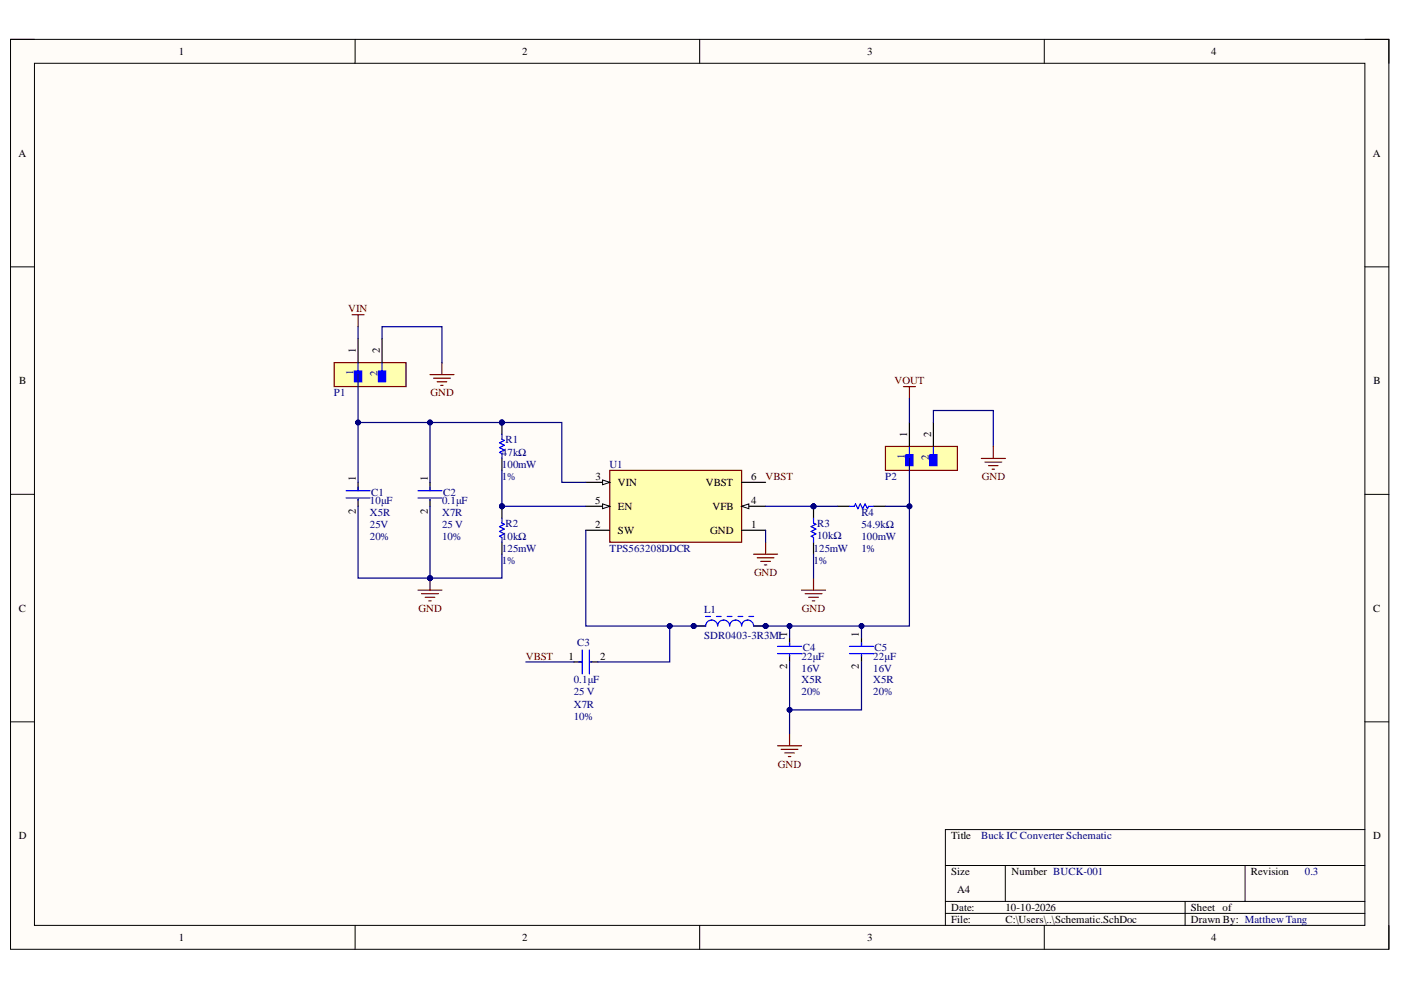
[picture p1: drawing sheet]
<svg xmlns="http://www.w3.org/2000/svg" width="297mm" height="210mm" viewBox="0 0 297 210" stroke-linecap="round" stroke-linejoin="round" font-family="sans-serif">
<defs><g id="words">
<g font-size="2.3">
<text x="37.9" y="11.7">1</text>
<text x="110.7" y="11.7">2</text>
<text x="183.9" y="11.7">3</text>
<text x="256.8" y="11.7">4</text>
<text x="3.9" y="33.3">A</text>
<text x="291.1" y="33.3">A</text>
<text x="75.5" y="74.9" transform="rotate(-90 75.5 74.9)">1</text>
<text x="80.5" y="74.9" transform="rotate(-90 80.5 74.9)">2</text>
<text x="4.1" y="81.5">B</text>
<text x="291.2" y="81.5">B</text>
<text x="192.3" y="92.6" transform="rotate(-90 192.3 92.6)">1</text>
<text x="197.4" y="92.6" transform="rotate(-90 197.4 92.6)">2</text>
<text x="75.5" y="102" transform="rotate(-90 75.5 102)">1</text>
<text x="90.7" y="102" transform="rotate(-90 90.7 102)">1</text>
<text x="126.3" y="101.8">3</text>
<text x="159.3" y="101.8">6</text>
<text x="126.2" y="106.9">5</text>
<text x="131" y="103.1">VIN</text>
<text x="149.6" y="103.1">VBST</text>
<text x="159.3" y="106.9">4</text>
<text x="75.5" y="108.9" transform="rotate(-90 75.5 108.9)">2</text>
<text x="90.7" y="108.9" transform="rotate(-90 90.7 108.9)">2</text>
<text x="126.2" y="112">2</text>
<text x="131" y="108.2">EN</text>
<text x="131" y="113.2">SW</text>
<text x="150.6" y="113.2">GND</text>
<text x="151.1" y="108.2">VFB</text>
<text x="159.3" y="112">1</text>
<text x="4" y="129.7">C</text>
<text x="291.1" y="129.7">C</text>
<text x="166.9" y="135" transform="rotate(-90 166.9 135)">1</text>
<text x="182.1" y="135" transform="rotate(-90 182.1 135)">1</text>
<text x="120.5" y="139.8">1</text>
<text x="127.2" y="139.8">2</text>
<text x="166.9" y="141.9" transform="rotate(-90 166.9 141.9)">2</text>
<text x="182.1" y="141.9" transform="rotate(-90 182.1 141.9)">2</text>
<text x="4" y="178">D</text>
<text x="201.7" y="178">Title</text>
<text x="291.1" y="178">D</text>
<text x="201.7" y="185.6">Size</text>
<text x="214.4" y="185.6">Number BUCK-001</text>
<text x="265.2" y="185.6">Revision</text>
<text x="202.9" y="189.4">A4</text>
<text x="201.7" y="193.2">Date:</text>
<text x="201.7" y="195.7">File:</text>
<text x="213.2" y="193.2">10-10-2026</text>
<text x="213.2" y="195.7">C:\Users\..\Schematic.SchDoc</text>
<text x="252.5" y="193.2">Sheet of</text>
<text x="252.5" y="195.7">Drawn By: Matthew Tang</text>
<text x="37.9" y="199.5">1</text>
<text x="110.7" y="199.5">2</text>
<text x="183.9" y="199.5">3</text>
<text x="256.8" y="199.5">4</text>
</g>
<g font-size="2.3" fill="#800000">
<text x="73.8" y="66.2">VIN</text>
<text x="91.3" y="84">GND</text>
<text x="189.6" y="81.5">VOUT</text>
<text x="162.3" y="101.8">VBST</text>
<text x="208.2" y="101.8">GND</text>
<text x="159.9" y="122.1">GND</text>
<text x="88.7" y="129.7">GND</text>
<text x="170" y="129.7">GND</text>
<text x="111.5" y="139.8">VBST</text>
<text x="164.9" y="162.7">GND</text>
</g>
<g font-size="2.3" fill="#000080">
<text x="70.8" y="84">P1</text>
<text x="74.9" y="79.5" transform="rotate(-90 74.9 79.5)">1</text>
<text x="80" y="79.7" transform="rotate(-90 80 79.7)">2</text>
<text x="107.2" y="94">R1</text>
<text x="106.4" y="99.3">100mW</text>
<text x="106.4" y="101.8">1%</text>
<text x="106.4" y="96.7">47kΩ</text>
<text x="129.2" y="99.3">U1</text>
<text x="187.7" y="101.8">P2</text>
<text x="191.8" y="97.3" transform="rotate(-90 191.8 97.3)">1</text>
<text x="196.9" y="97.5" transform="rotate(-90 196.9 97.5)">2</text>
<text x="78.4" y="106.9">10μF</text>
<text x="78.7" y="105.1">C1</text>
<text x="93.7" y="106.9">0.1μF</text>
<text x="94" y="105.1">C2</text>
<text x="78.4" y="112">25V</text>
<text x="78.4" y="109.4">X5R</text>
<text x="93.7" y="112">25 V</text>
<text x="93.7" y="109.4">X7R</text>
<text x="107.2" y="111.7">R2</text>
<text x="173.2" y="111.7">R3</text>
<text x="182.6" y="109.4">R4</text>
<text x="182.6" y="112">54.9kΩ</text>
<text x="78.4" y="114.5">20%</text>
<text x="93.7" y="114.5">10%</text>
<text x="106.4" y="117">125mW</text>
<text x="106.4" y="119.6">1%</text>
<text x="106.4" y="114.5">10kΩ</text>
<text x="129.2" y="117">TPS563208DDCR</text>
<text x="172.5" y="117">125mW</text>
<text x="172.5" y="119.6">1%</text>
<text x="173.2" y="114.2">10kΩ</text>
<text x="182.6" y="114.5">100mW</text>
<text x="182.6" y="117">1%</text>
<text x="149.3" y="130">L1</text>
<text x="122.4" y="137.1">C3</text>
<text x="149.3" y="135.5">SDR0403-3R3ML</text>
<text x="169.9" y="142.4">16V</text>
<text x="169.9" y="139.8">22μF</text>
<text x="170.2" y="138.1">C4</text>
<text x="185.2" y="142.4">16V</text>
<text x="185.2" y="139.8">22μF</text>
<text x="185.4" y="138.1">C5</text>
<text x="121.6" y="147.4">25 V</text>
<text x="121.6" y="144.9">0.1μF</text>
<text x="169.9" y="147.4">20%</text>
<text x="169.9" y="144.9">X5R</text>
<text x="185.2" y="147.4">20%</text>
<text x="185.2" y="144.9">X5R</text>
<text x="121.6" y="150.1">X7R</text>
<text x="121.6" y="152.6">10%</text>
<text x="208" y="178">Buck IC Converter Schematic</text>
<text x="276.7" y="185.6">0.3</text>
</g>
</g></defs>
<path d="M2.2 8.3h292.3v193h-292.3z" fill-rule="evenodd" fill="#fffcf8"/>
<path d="M2.2 8.3h292.3v193h-292.3z" fill="none" stroke="#000" stroke-width=".21"/>
<path d="M7.3 13.4h282.1v182.8h-282.1z" fill-rule="evenodd" fill="#fffcf8"/>
<g fill="none" stroke="#000" stroke-width=".21">
<path d="M2.2 8.3h5.1M7.3 13.4h282.1v182.8h-282.1zM75.3 8.3v5.1M148.3 8.3v5.1M221.4 8.3v5.1M289.4 8.3h5.1v5.1M2.2 56.6h5.1M289.4 56.6h5.1M2.2 104.8h5.1M289.4 104.8h5.1M2.2 153h5.1M289.4 153h5.1"/>
<path d="M289.4 175.9h-89v20.3M75.3 196.2v5.1M148.3 196.2v5.1M200.4 183.5h89M200.4 191.1h89M200.4 193.7h89M213.1 183.5v7.6M221.4 196.2v5.1M251.3 191.1v5.1M264 183.5v7.6M294.5 196.2v5.1"/>
</g>
<path d="M129.3 99.7h27.9v15.3h-27.9z" fill-rule="evenodd" fill="#ffffb0"/>
<path d="M129.3 99.7h27.9v15.3h-27.9z" fill="none" stroke="#800000" stroke-width=".25"/>
<path d="M124.2 102.3h5.1" fill="none" stroke="#000" stroke-width=".25"/>
<path d="M127.8 101.8l1.5 .5-1.5 .5z" fill="#f8fcff"/>
<path d="M127.8 101.8l1.5 .5-1.5 .5z" fill="none" stroke="#000" stroke-width=".21"/>
<path d="M124.2 107.3h5.1" fill="none" stroke="#000" stroke-width=".25"/>
<path d="M127.8 106.8l1.5 .5-1.5 .6z" fill="#f8fcff"/>
<path d="M127.8 106.8l1.5 .5-1.5 .6z" fill="none" stroke="#000" stroke-width=".21"/>
<path d="M124.2 112.4h5.1M157.2 102.3h5.1M157.2 107.3h5.1" fill="none" stroke="#000" stroke-width=".25"/>
<path d="M157.2 107.3l1.6-.5v1.1z" fill="#f8fcff"/>
<path d="M157.2 107.3l1.6-.5v1.1z" fill="none" stroke="#000" stroke-width=".21"/>
<path d="M75.9 102.3v1.7M75.9 105.8v1.5M157.2 112.4h5.1M167.4 135.3v1.7M167.4 138.8v1.5M121.7 140.3h1.7M125.2 140.3h1.5" fill="none" stroke="#000" stroke-width=".25"/>
<g fill="none" stroke="#800000" stroke-width=".25">
<path d="M159.8 117.5h5.1M160.5 118.3h3.6M161.3 119h2M162.1 119.8h.5M162.3 115v2.5M88.6 125.1h5.1M89.4 125.9h3.5M90.1 126.6h2.1M90.9 127.4h.5M91.2 122.6v2.5M169.9 125.1h5.1M170.7 125.9h3.6"/>
<path d="M171.5 126.6h2M172.2 127.4h.5M172.5 122.6v2.5M164.9 158.1h5M165.6 158.9h3.6M166.4 159.6h2M167.4 155.6v2.5M167.1 160.4h.6"/>
</g>
<path d="M73.4 104h5.1M73.4 105.6h5.1M75.9 103.3v.7M75.9 105.8v.3M123.4 137.8v5.1M125 137.8v5.1M164.9 137h5M164.9 138.6h5M167.4 136.3v.7M167.4 138.8v.3M122.7 140.3h.7M125.2 140.3h.3" fill="none" stroke="#00f" stroke-width=".25"/>
<circle cx="91.2" cy="122.6" r=".51" fill="#000080"/>
<circle cx="91.2" cy="122.6" r=".51" fill="none" stroke="#000080" stroke-width=".21"/>
<path d="M177.6 107.4h2.5M185.2 107.4h2.5" fill="none" stroke="#000" stroke-width=".25"/>
<path d="M180.1 107.4h1l.3-.6 .5 1.1 .5-1.1 .5 1.1 .5-1.1 .5 1.1 .3-.5h1" fill="none" stroke="#00f" stroke-width=".25"/>
<circle cx="106.4" cy="89.6" r=".51" fill="#000080"/>
<circle cx="106.4" cy="89.6" r=".51" fill="none" stroke="#000080" stroke-width=".21"/>
<path d="M106.4 89.6v2.5" fill="none" stroke="#000" stroke-width=".25"/>
<circle cx="106.4" cy="89.6" r=".51" fill="#000080"/>
<circle cx="106.4" cy="89.6" r=".51" fill="none" stroke="#000080" stroke-width=".21"/>
<path d="M106.4 97.2v2.5" fill="none" stroke="#000" stroke-width=".25"/>
<path d="M106.4 92.1v1l.5 .3-1 .5 1 .5-1 .5 1 .5-1 .5 .5 .3v1" fill="none" stroke="#00f" stroke-width=".25"/>
<circle cx="106.4" cy="107.3" r=".51" fill="#000080"/>
<circle cx="106.4" cy="107.3" r=".51" fill="none" stroke="#000080" stroke-width=".21"/>
<path d="M106.4 107.3v2.6" fill="none" stroke="#000" stroke-width=".25"/>
<circle cx="106.4" cy="107.3" r=".51" fill="#000080"/>
<circle cx="106.4" cy="107.3" r=".51" fill="none" stroke="#000080" stroke-width=".21"/>
<path d="M91.2 102.3v1.7M91.2 105.8v1.5M106.4 115v2.5M182.7 135.3v1.8M182.7 138.8v1.5" fill="none" stroke="#000" stroke-width=".25"/>
<path d="M88.6 104h5.1M88.6 105.6h5.1M91.2 103.3v.7M91.2 105.8v.3M106.4 109.9v1l.5 .3-1 .5 1 .5-1 .5 1 .5-1 .5 .5 .2v1.1M180.1 137.1h5.1M180.1 138.6h5.1M182.7 136.3v.8M182.7 138.8v.3" fill="none" stroke="#00f" stroke-width=".25"/>
<circle cx="172.5" cy="107.3" r=".51" fill="#000080"/>
<circle cx="172.5" cy="107.3" r=".51" fill="none" stroke="#000080" stroke-width=".21"/>
<path d="M172.5 107.3v2.6" fill="none" stroke="#000" stroke-width=".25"/>
<circle cx="172.5" cy="107.3" r=".51" fill="#000080"/>
<circle cx="172.5" cy="107.3" r=".51" fill="none" stroke="#000080" stroke-width=".21"/>
<path d="M172.5 115v2.5" fill="none" stroke="#000" stroke-width=".25"/>
<path d="M172.5 109.9v1l.5 .3-1 .5 1 .5-1 .5 1 .5-1 .5 .5 .2v1.1" fill="none" stroke="#00f" stroke-width=".25"/>
<path d="M187.7 94.7h15.3v5h-15.3z" fill-rule="evenodd" fill="#ffffb0"/>
<path d="M187.7 94.7h15.3v5h-15.3z" fill="none" stroke="#800000" stroke-width=".25"/>
<path d="M192.1 96.4h1.5v2.3h-1.5z" fill-rule="evenodd" fill="#00f"/>
<path d="M192.1 96.4h1.5v2.3h-1.5zM192.8 94.7v1.7" fill="none" stroke="#00f" stroke-width=".25"/>
<path d="M197.1 96.4h1.6v2.3h-1.6z" fill-rule="evenodd" fill="#00f"/>
<path d="M197.1 96.4h1.6v2.3h-1.6zM197.9 94.7v1.7" fill="none" stroke="#00f" stroke-width=".25"/>
<path d="M192.8 89.6v5.1M197.9 89.6v5.1" fill="none" stroke="#000" stroke-width=".25"/>
<path d="M70.8 76.9h15.3v5.1h-15.3z" fill-rule="evenodd" fill="#ffffb0"/>
<path d="M70.8 76.9h15.3v5.1h-15.3z" fill="none" stroke="#800000" stroke-width=".25"/>
<path d="M75.2 78.7h1.5v2.2h-1.5z" fill-rule="evenodd" fill="#00f"/>
<path d="M75.2 78.7h1.5v2.2h-1.5zM75.9 76.9v1.8" fill="none" stroke="#00f" stroke-width=".25"/>
<path d="M80.2 78.7h1.6v2.2h-1.6z" fill-rule="evenodd" fill="#00f"/>
<path d="M80.2 78.7h1.6v2.2h-1.6zM81 76.9v1.8" fill="none" stroke="#00f" stroke-width=".25"/>
<path d="M75.9 71.8v5.1M81 71.8v5.1" fill="none" stroke="#000" stroke-width=".25"/>
<path d="M74.6 66.7h2.6M75.9 66.7v2.6M191.5 82h2.6M192.8 82v2.5" fill="none" stroke="#800000" stroke-width=".25"/>
<circle cx="147.1" cy="132.7" r=".51" fill="#000080"/>
<circle cx="147.1" cy="132.7" r=".51" fill="none" stroke="#000080" stroke-width=".21"/>
<circle cx="162.3" cy="132.7" r=".51" fill="#000080"/>
<circle cx="162.3" cy="132.7" r=".51" fill="none" stroke="#000080" stroke-width=".21"/>
<path d="M147.1 132.7h2.5" fill="none" stroke="#000" stroke-width=".25"/>
<circle cx="147.1" cy="132.7" r=".51" fill="#000080"/>
<circle cx="147.1" cy="132.7" r=".51" fill="none" stroke="#000080" stroke-width=".21"/>
<path d="M159.8 132.7h2.5" fill="none" stroke="#000" stroke-width=".25"/>
<circle cx="162.3" cy="132.7" r=".51" fill="#000080"/>
<circle cx="162.3" cy="132.7" r=".51" fill="none" stroke="#000080" stroke-width=".21"/>
<path d="M149.6 132.7a1.27 1.27 0 0 1 1.3-1.2 1.27 1.27 0 0 1 1.3 1.2 1.27 1.27 0 0 1 1.2-1.2 1.27 1.27 0 0 1 1.3 1.2 1.27 1.27 0 0 1 1.3-1.2 1.27 1.27 0 0 1 1.2 1.2 1.27 1.27 0 0 1 1.3-1.2 1.27 1.27 0 0 1 1.3 1.2M149.6 130.7h1M151.9 130.7h1M154.2 130.7h1M156.5 130.7h1M158.8 130.7h1" fill="none" stroke="#00f" stroke-width=".25"/>
<path d="M91.2 79.4h5M93.7 76.9v2.5M91.9 80.2h3.6M92.7 80.9h2M93.5 81.7h.5" fill="none" stroke="#800000" stroke-width=".25"/>
<path d="M75.9 107.3v15.3h15.3v-15.3M162.3 112.4v2.6" fill="none" stroke="#000080" stroke-width=".25"/>
<circle cx="91.2" cy="122.6" r=".51" fill="#000080"/>
<circle cx="91.2" cy="122.6" r=".51" fill="none" stroke="#000080" stroke-width=".21"/>
<path d="M167.4 140.3v10.2h15.3v-10.2" fill="none" stroke="#000080" stroke-width=".25"/>
<circle cx="167.4" cy="150.5" r=".51" fill="#000080"/>
<circle cx="167.4" cy="150.5" r=".51" fill="none" stroke="#000080" stroke-width=".21"/>
<path d="M167.4 150.5v5.1" fill="none" stroke="#000080" stroke-width=".25"/>
<circle cx="167.4" cy="150.5" r=".51" fill="#000080"/>
<circle cx="167.4" cy="150.5" r=".51" fill="none" stroke="#000080" stroke-width=".21"/>
<path d="M162.3 107.3h10.2" fill="none" stroke="#000080" stroke-width=".25"/>
<circle cx="172.5" cy="107.3" r=".51" fill="#000080"/>
<circle cx="172.5" cy="107.3" r=".51" fill="none" stroke="#000080" stroke-width=".21"/>
<path d="M172.5 107.4h5.1" fill="none" stroke="#000080" stroke-width=".25"/>
<circle cx="172.5" cy="107.3" r=".51" fill="#000080"/>
<circle cx="172.5" cy="107.3" r=".51" fill="none" stroke="#000080" stroke-width=".21"/>
<path d="M106.4 107.3h17.8" fill="none" stroke="#000080" stroke-width=".25"/>
<circle cx="106.4" cy="107.3" r=".51" fill="#000080"/>
<circle cx="106.4" cy="107.3" r=".51" fill="none" stroke="#000080" stroke-width=".21"/>
<path d="M91.2 89.6h15.2" fill="none" stroke="#000080" stroke-width=".25"/>
<circle cx="91.2" cy="89.6" r=".51" fill="#000080"/>
<circle cx="91.2" cy="89.6" r=".51" fill="none" stroke="#000080" stroke-width=".21"/>
<circle cx="106.4" cy="89.6" r=".51" fill="#000080"/>
<circle cx="106.4" cy="89.6" r=".51" fill="none" stroke="#000080" stroke-width=".21"/>
<path d="M106.4 99.7v7.6" fill="none" stroke="#000080" stroke-width=".25"/>
<circle cx="106.4" cy="107.3" r=".51" fill="#000080"/>
<circle cx="106.4" cy="107.3" r=".51" fill="none" stroke="#000080" stroke-width=".21"/>
<path d="M106.4 117.5v5.1h-15.2" fill="none" stroke="#000080" stroke-width=".25"/>
<circle cx="91.2" cy="122.6" r=".51" fill="#000080"/>
<circle cx="91.2" cy="122.6" r=".51" fill="none" stroke="#000080" stroke-width=".21"/>
<path d="M106.4 89.6h12.7v12.7h5.1" fill="none" stroke="#000080" stroke-width=".25"/>
<circle cx="106.4" cy="89.6" r=".51" fill="#000080"/>
<circle cx="106.4" cy="89.6" r=".51" fill="none" stroke="#000080" stroke-width=".21"/>
<path d="M192.8 97.2v10.2" fill="none" stroke="#000080" stroke-width=".25"/>
<circle cx="192.8" cy="107.3" r=".51" fill="#000080"/>
<circle cx="192.8" cy="107.3" r=".51" fill="none" stroke="#000080" stroke-width=".21"/>
<path d="M187.7 107.4h5.1v25.3h-10.1" fill="none" stroke="#000080" stroke-width=".25"/>
<circle cx="182.7" cy="132.7" r=".51" fill="#000080"/>
<circle cx="182.7" cy="132.7" r=".51" fill="none" stroke="#000080" stroke-width=".21"/>
<circle cx="192.8" cy="107.3" r=".51" fill="#000080"/>
<circle cx="192.8" cy="107.3" r=".51" fill="none" stroke="#000080" stroke-width=".21"/>
<path d="M159.8 132.7h7.6" fill="none" stroke="#000080" stroke-width=".25"/>
<circle cx="162.3" cy="132.7" r=".51" fill="#000080"/>
<circle cx="162.3" cy="132.7" r=".51" fill="none" stroke="#000080" stroke-width=".21"/>
<circle cx="167.4" cy="132.7" r=".51" fill="#000080"/>
<circle cx="167.4" cy="132.7" r=".51" fill="none" stroke="#000080" stroke-width=".21"/>
<path d="M167.4 135.3v-2.6h15.3v2.6" fill="none" stroke="#000080" stroke-width=".25"/>
<circle cx="182.7" cy="132.7" r=".51" fill="#000080"/>
<circle cx="182.7" cy="132.7" r=".51" fill="none" stroke="#000080" stroke-width=".21"/>
<circle cx="167.4" cy="132.7" r=".51" fill="#000080"/>
<circle cx="167.4" cy="132.7" r=".51" fill="none" stroke="#000080" stroke-width=".21"/>
<path d="M124.2 112.4v20.3h17.8v7.6h-15.3" fill="none" stroke="#000080" stroke-width=".25"/>
<circle cx="142" cy="132.7" r=".51" fill="#000080"/>
<circle cx="142" cy="132.7" r=".51" fill="none" stroke="#000080" stroke-width=".21"/>
<path d="M75.9 69.3v2.5M192.8 84.5v5.1M172.5 117.5v5.1M142 132.7h7.6M111.5 140.3h10.2" fill="none" stroke="#000080" stroke-width=".25"/>
<circle cx="142" cy="132.7" r=".51" fill="#000080"/>
<circle cx="142" cy="132.7" r=".51" fill="none" stroke="#000080" stroke-width=".21"/>
<circle cx="147.1" cy="132.7" r=".51" fill="#000080"/>
<circle cx="147.1" cy="132.7" r=".51" fill="none" stroke="#000080" stroke-width=".21"/>
<path d="M75.9 102.3v-12.7h15.3v12.7" fill="none" stroke="#000080" stroke-width=".25"/>
<circle cx="75.9" cy="89.6" r=".51" fill="#000080"/>
<circle cx="75.9" cy="89.6" r=".51" fill="none" stroke="#000080" stroke-width=".21"/>
<circle cx="91.2" cy="89.6" r=".51" fill="#000080"/>
<circle cx="91.2" cy="89.6" r=".51" fill="none" stroke="#000080" stroke-width=".21"/>
<path d="M75.9 79.4v10.2" fill="none" stroke="#000080" stroke-width=".25"/>
<circle cx="75.9" cy="89.6" r=".51" fill="#000080"/>
<circle cx="75.9" cy="89.6" r=".51" fill="none" stroke="#000080" stroke-width=".21"/>
<path d="M81 71.8v-2.5h12.7v7.6M197.9 89.6v-2.6h12.7v7.7" fill="none" stroke="#000080" stroke-width=".25"/>
<path d="M208.1 97.2h5M208.8 98h3.6M209.6 98.7h2M210.3 99.5h.6M210.6 94.7v2.5" fill="none" stroke="#800000" stroke-width=".25"/>
<use href="#words"/>
</svg>
